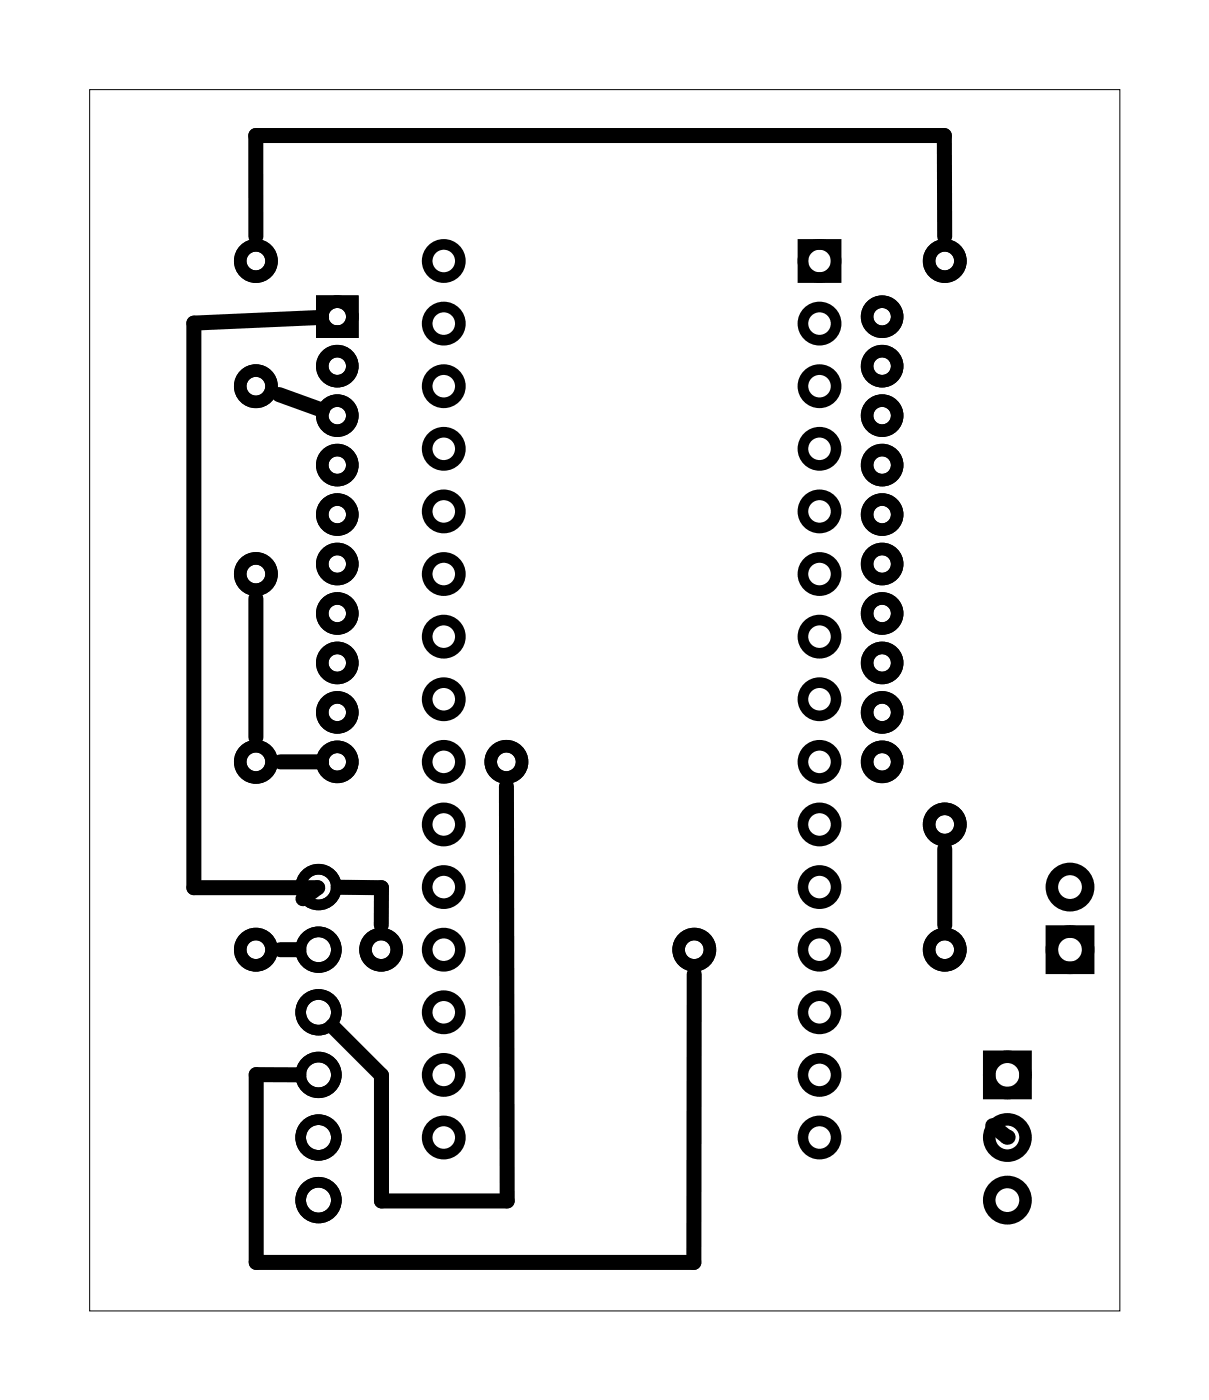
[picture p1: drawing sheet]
<svg xmlns="http://www.w3.org/2000/svg" width="49mm" height="57mm" viewBox="0 0 49 57" stroke-linecap="round" stroke-linejoin="round" font-family="sans-serif">
<path d="M3.6 3.6h41.8v49.6h-41.8z" fill="none" stroke="#000" stroke-width=".04"/>
<g fill="none" stroke="#000" stroke-width=".51">
<path d="M13.1 12.2h1.2v1.3h-1.2zM42.7 37.8h1.4v1.5h-1.4zM40.1 42.9h1.5v1.4h-1.5z"/>
<circle cx="10.4" cy="15.7" r=".64"/>
<circle cx="10.4" cy="10.6" r=".64"/>
<circle cx="13.7" cy="18.9" r=".61"/>
<circle cx="13.7" cy="12.8" r=".61"/>
<circle cx="13.7" cy="14.9" r=".61"/>
<circle cx="13.7" cy="16.9" r=".61"/>
<circle cx="35.8" cy="18.9" r=".61"/>
<circle cx="35.8" cy="12.8" r=".61"/>
<circle cx="35.8" cy="14.9" r=".61"/>
<circle cx="35.8" cy="16.9" r=".61"/>
<circle cx="38.3" cy="10.6" r=".64"/>
<circle cx="10.4" cy="30.9" r=".64"/>
<circle cx="10.4" cy="23.3" r=".64"/>
<circle cx="10.4" cy="38.5" r=".64"/>
<circle cx="13.7" cy="20.9" r=".61"/>
<circle cx="13.7" cy="28.9" r=".61"/>
<circle cx="13.7" cy="24.9" r=".61"/>
<circle cx="13.7" cy="26.9" r=".61"/>
<circle cx="13.7" cy="30.9" r=".61"/>
<circle cx="13.7" cy="22.9" r=".61"/>
<circle cx="15.5" cy="38.5" r=".64"/>
<circle cx="20.5" cy="30.9" r=".64"/>
<circle cx="28.2" cy="38.5" r=".64"/>
<circle cx="35.8" cy="20.9" r=".61"/>
<circle cx="35.8" cy="28.9" r=".61"/>
<circle cx="35.8" cy="26.9" r=".61"/>
<circle cx="35.8" cy="24.9" r=".61"/>
<circle cx="35.8" cy="30.9" r=".61"/>
<circle cx="35.8" cy="22.9" r=".61"/>
<circle cx="38.3" cy="33.4" r=".64"/>
<circle cx="38.3" cy="38.5" r=".64"/>
<circle cx="43.4" cy="36" r=".74"/>
<circle cx="43.4" cy="38.5" r=".74"/>
<circle cx="40.9" cy="48.7" r=".74"/>
<circle cx="40.9" cy="43.6" r=".74"/>
<circle cx="40.9" cy="46.1" r=".74"/>
</g>
<g fill="none" stroke="#000" stroke-width=".43">
<path d="M32.6 9.9h1.3v1.4h-1.3z"/>
<circle cx="18" cy="13.1" r=".67"/>
<circle cx="18" cy="15.7" r=".67"/>
<circle cx="18" cy="18.2" r=".67"/>
<circle cx="18" cy="10.6" r=".67"/>
<circle cx="33.2" cy="15.7" r=".67"/>
<circle cx="33.2" cy="13.1" r=".67"/>
<circle cx="33.2" cy="18.2" r=".67"/>
<circle cx="33.2" cy="10.6" r=".67"/>
<circle cx="12.9" cy="36" r=".72"/>
<circle cx="12.9" cy="38.5" r=".72"/>
<circle cx="18" cy="25.8" r=".67"/>
<circle cx="18" cy="20.7" r=".67"/>
<circle cx="18" cy="23.3" r=".67"/>
<circle cx="18" cy="28.4" r=".67"/>
<circle cx="18" cy="33.4" r=".67"/>
<circle cx="18" cy="30.9" r=".67"/>
<circle cx="18" cy="36" r=".67"/>
<circle cx="18" cy="38.5" r=".67"/>
<circle cx="33.2" cy="25.8" r=".67"/>
<circle cx="33.2" cy="23.3" r=".67"/>
<circle cx="33.2" cy="20.7" r=".67"/>
<circle cx="33.2" cy="28.4" r=".67"/>
<circle cx="33.2" cy="38.5" r=".67"/>
<circle cx="33.2" cy="30.9" r=".67"/>
<circle cx="33.2" cy="33.4" r=".67"/>
<circle cx="33.2" cy="36" r=".67"/>
<circle cx="12.9" cy="46.1" r=".72"/>
<circle cx="12.9" cy="48.7" r=".72"/>
<circle cx="12.9" cy="41.1" r=".72"/>
<circle cx="12.9" cy="43.6" r=".72"/>
<circle cx="18" cy="41.1" r=".67"/>
<circle cx="18" cy="43.6" r=".67"/>
<circle cx="18" cy="46.1" r=".67"/>
<circle cx="33.2" cy="46.1" r=".67"/>
<circle cx="33.2" cy="41.1" r=".67"/>
<circle cx="33.2" cy="43.6" r=".67"/>
</g>
<path d="M10.4 9.6v-4.1h27.9v4.1M11.3 16l1.8 .6M13 12.9l-5.1 .2v22.9h5l-.6 .5M10.4 24.3v5.6M11.4 30.9h1.6M11.4 38.5h.7M13.7 36h1.8v1.5M20.5 31.9l.1 16.8h-5.1v-5.1l-2-2M28.2 39.5l-.1 11.7h-17.7v-7.6h1.7M38.3 34.4v3.1M40.3 45.7l.6 .4" fill="none" stroke="#000" stroke-width=".61"/>
</svg>
